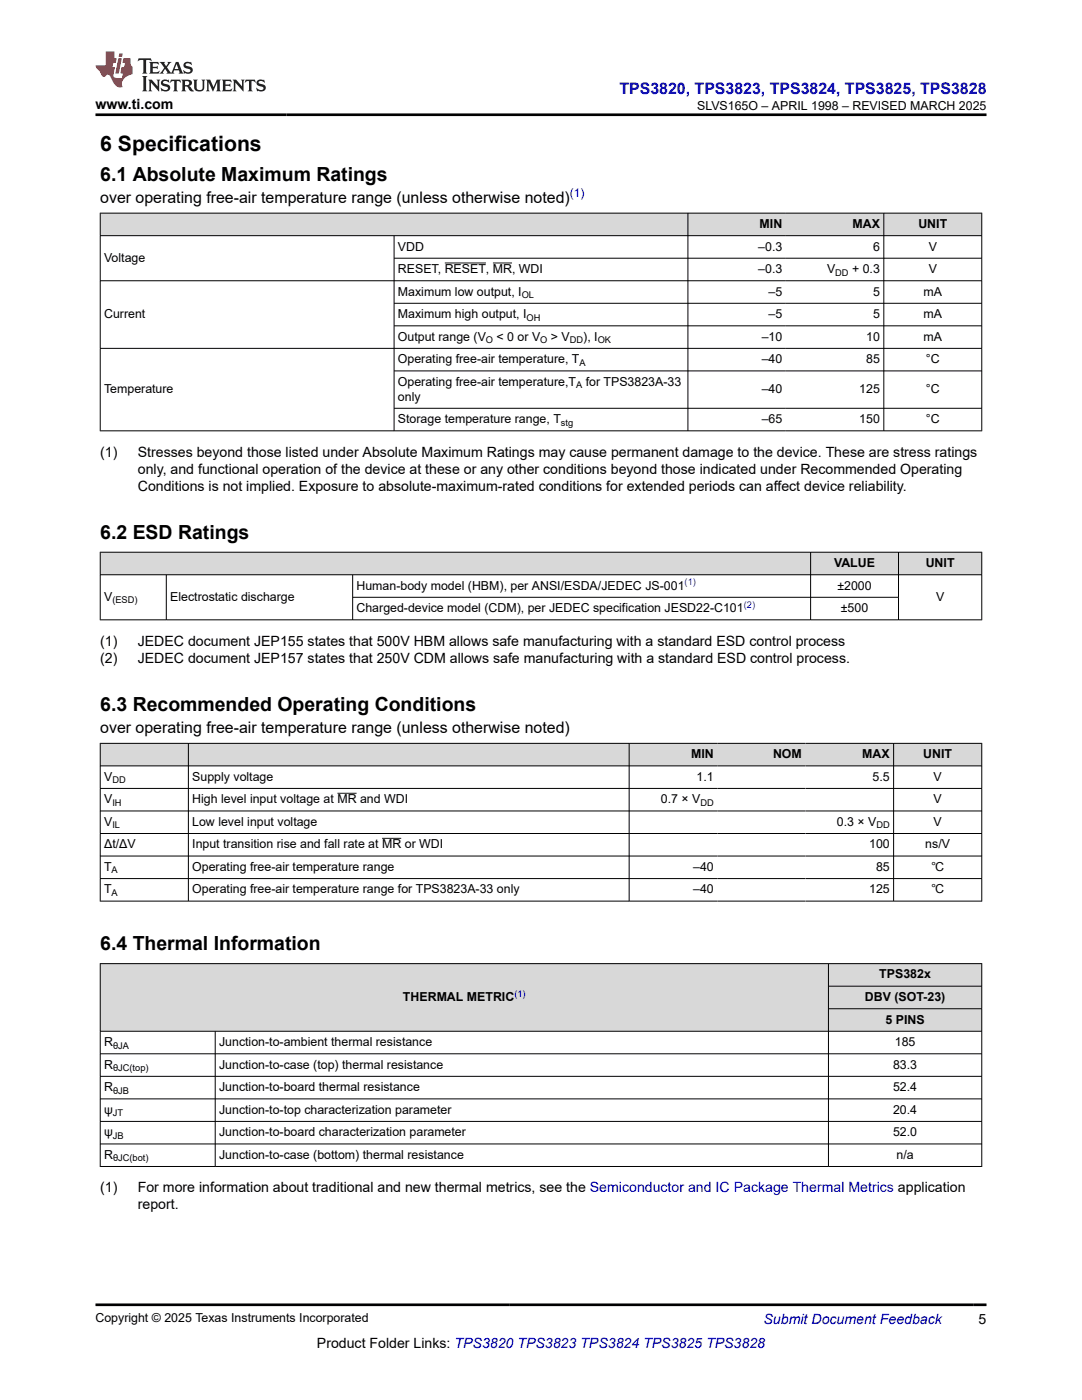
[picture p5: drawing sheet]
<svg xmlns="http://www.w3.org/2000/svg" width="216mm" height="279mm" viewBox="0 0 216 279" stroke-linecap="round" stroke-linejoin="round" font-family="sans-serif">
<defs><g id="words">
<text font-size="4.2" x="20" y="30.2">6 Specifications</text>
<g font-size="3.9">
<text x="20" y="36">6.1 Absolute Maximum Ratings</text>
<text x="20" y="107.5">6.2 ESD Ratings</text>
<text x="20" y="141.9">6.3 Recommended Operating Conditions</text>
<text x="20" y="189.6">6.4 Thermal Information</text>
</g>
<text font-size="3.2" fill="#00f" x="123.6" y="18.7">TPS3820, TPS3823, TPS3824, TPS3825, TPS3828</text>
<g font-size="3.2">
<text x="20" y="40.4">over operating free-air temperature range (unless otherwise noted)</text>
<text x="20" y="146.2">over operating free-air temperature range (unless otherwise noted)</text>
</g>
<g font-size="2.8">
<text x="19" y="21.8">www.ti.com</text>
<text x="20" y="91.1">(1)</text>
<text x="27.5" y="91.1">Stresses beyond those listed under Absolute Maximum Ratings may cause permanent damage to the device. These are stress ratings</text>
<text x="27.5" y="94.5">only, and functional operation of the device at these or any other conditions beyond those indicated under Recommended Operating</text>
<text x="27.5" y="97.9">Conditions is not implied. Exposure to absolute-maximum-rated conditions for extended periods can affect device reliability.</text>
<text x="20" y="128.9">(1)</text>
<text x="27.5" y="128.9">JEDEC document JEP155 states that 500V HBM allows safe manufacturing with a standard ESD control process</text>
<text x="20" y="132.2">(2)</text>
<text x="27.5" y="132.2">JEDEC document JEP157 states that 250V CDM allows safe manufacturing with a standard ESD control process.</text>
<text x="20" y="238">(1)</text>
<text x="27.5" y="238">For more information about traditional and new thermal metrics, see the Semiconductor and IC Package Thermal Metrics application</text>
<text x="27.5" y="241.3">report.</text>
<text x="63.2" y="269">Product Folder Links: TPS3820 TPS3823 TPS3824 TPS3825 TPS3828</text>
<text x="195.3" y="264.2">5</text>
</g>
<text font-size="2.8" fill="#00f" x="152.4" y="264.2">Submit Document Feedback</text>
<g font-size="2.5">
<text x="139.1" y="21.9">SLVS165O – APRIL 1998 – REVISED MARCH 2025</text>
<text x="151.6" y="45.5">MIN</text>
<text x="170.1" y="45.5">MAX</text>
<text x="183.2" y="45.5">UNIT</text>
<text x="20.8" y="52.2">Voltage</text>
<text x="79.4" y="50">VDD</text>
<text x="151.3" y="50">–0.3</text>
<text x="174.2" y="50">6</text>
<text x="185.3" y="50">V</text>
<text x="79.4" y="54.5">RESET, RESET, MR, WDI</text>
<text x="79.4" y="59">Maximum low output, I</text>
<text x="151.3" y="54.5">–0.3</text>
<text x="153.4" y="59">–5</text>
<text x="165" y="54.5">V</text>
<text x="170" y="54.5">+ 0.3</text>
<text x="174.2" y="59">5</text>
<text x="184.3" y="59">mA</text>
<text x="185.3" y="54.5">V</text>
<text x="20.8" y="63.5">Current</text>
<text x="79.4" y="63.5">Maximum high output, I</text>
<text x="153.4" y="63.5">–5</text>
<text x="174.2" y="63.5">5</text>
<text x="184.3" y="63.5">mA</text>
<text x="79.4" y="68">Output range (V</text>
<text x="99.1" y="68">&lt; 0 or V</text>
<text x="109.9" y="68">&gt; V</text>
<text x="116.4" y="68">), I</text>
<text x="152" y="68">–10</text>
<text x="172.8" y="68">10</text>
<text x="184.3" y="68">mA</text>
<text x="79.4" y="72.5">Operating free-air temperature, T</text>
<text x="79.4" y="77">Operating free-air temperature,T</text>
<text x="116.9" y="77">for TPS3823A-33</text>
<text x="152" y="72.5">–40</text>
<text x="172.8" y="72.5">85</text>
<text x="184.7" y="72.5">°C</text>
<text x="20.8" y="78.5">Temperature</text>
<text x="79.4" y="79.9">only</text>
<text x="152" y="78.5">–40</text>
<text x="171.5" y="78.5">125</text>
<text x="184.7" y="78.5">°C</text>
<text x="79.4" y="84.4">Storage temperature range, T</text>
<text x="152" y="84.4">–65</text>
<text x="171.5" y="84.4">150</text>
<text x="184.7" y="84.4">°C</text>
<text x="166.4" y="113.2">VALUE</text>
<text x="184.7" y="113.2">UNIT</text>
<text x="20.8" y="119.9">V</text>
<text x="34" y="119.9">Electrostatic discharge</text>
<text x="71.1" y="117.7">Human-body model (HBM), per ANSI/ESDA/JEDEC JS-001</text>
<text x="167.1" y="117.7">±2000</text>
<text x="186.8" y="119.9">V</text>
<text x="71.1" y="122.2">Charged-device model (CDM), per JEDEC specification JESD22-C101</text>
<text x="167.8" y="122.2">±500</text>
<text x="20.8" y="155.8">V</text>
<text x="38.4" y="155.8">Supply voltage</text>
<text x="137.9" y="151.3">MIN</text>
<text x="139" y="155.8">1.1</text>
<text x="154.3" y="151.3">NOM</text>
<text x="172.1" y="151.3">MAX</text>
<text x="174.1" y="155.8">5.5</text>
<text x="184.2" y="151.3">UNIT</text>
<text x="186.3" y="155.8">V</text>
<text x="20.8" y="160.3">V</text>
<text x="38.4" y="160.3">High level input voltage at MR and WDI</text>
<text x="131.9" y="160.3">0.7 × V</text>
<text x="186.3" y="160.3">V</text>
<text x="20.8" y="164.8">V</text>
<text x="38.4" y="164.8">Low level input voltage</text>
<text x="167" y="164.8">0.3 × V</text>
<text x="186.3" y="164.8">V</text>
<text x="20.8" y="169.3">Δt/ΔV</text>
<text x="20.8" y="173.8">T</text>
<text x="38.4" y="169.3">Input transition rise and fall rate at MR or WDI</text>
<text x="38.4" y="173.8">Operating free-air temperature range</text>
<text x="138.3" y="173.8">–40</text>
<text x="173.4" y="169.3">100</text>
<text x="174.8" y="173.8">85</text>
<text x="184.6" y="169.3">ns/V</text>
<text x="185.8" y="173.8">℃</text>
<text x="20.8" y="178.3">T</text>
<text x="38.4" y="178.3">Operating free-air temperature range for TPS3823A-33 only</text>
<text x="138.3" y="178.3">–40</text>
<text x="173.4" y="178.3">125</text>
<text x="185.8" y="178.3">℃</text>
<text x="175.5" y="195.3">TPS382x</text>
<text x="80.4" y="199.8">THERMAL METRIC</text>
<text x="172.6" y="199.8">DBV (SOT-23)</text>
<text x="20.8" y="208.8">R</text>
<text x="43.7" y="208.8">Junction-to-ambient thermal resistance</text>
<text x="176.7" y="204.3">5 PINS</text>
<text x="178.5" y="208.8">185</text>
<text x="20.8" y="213.3">R</text>
<text x="43.7" y="213.3">Junction-to-case (top) thermal resistance</text>
<text x="178.2" y="213.3">83.3</text>
<text x="20.8" y="217.8">R</text>
<text x="43.7" y="217.8">Junction-to-board thermal resistance</text>
<text x="178.2" y="217.8">52.4</text>
<text x="20.8" y="222.3">ψ</text>
<text x="20.8" y="226.8">ψ</text>
<text x="43.7" y="222.3">Junction-to-top characterization parameter</text>
<text x="43.7" y="226.8">Junction-to-board characterization parameter</text>
<text x="178.2" y="222.3">20.4</text>
<text x="178.2" y="226.8">52.0</text>
<text x="20.8" y="231.3">R</text>
<text x="43.7" y="231.3">Junction-to-case (bottom) thermal resistance</text>
<text x="178.9" y="231.3">n/a</text>
<text x="19" y="263.9">Copyright © 2025 Texas Instruments Incorporated</text>
</g>
<text font-size="2.4" fill="#00f" x="113.7" y="39.4">(1)</text>
<g font-size="1.9">
<text x="104.1" y="59.5">OL</text>
<text x="166.7" y="55">DD</text>
<text x="105.1" y="64">OH</text>
<text x="97" y="68.5">O</text>
<text x="107.8" y="68.5">O</text>
<text x="113.7" y="68.5">DD</text>
<text x="119.3" y="68.5">OK</text>
<text x="114.9" y="77.5">A</text>
<text x="115.6" y="73">A</text>
<text x="111.9" y="84.9">stg</text>
<text x="22.4" y="120.4">(ESD)</text>
<text x="22.4" y="156.3">DD</text>
<text x="22.4" y="160.8">IH</text>
<text x="139.7" y="160.8">DD</text>
<text x="22.4" y="165.3">IL</text>
<text x="174.9" y="165.3">DD</text>
<text x="22.3" y="174.3">A</text>
<text x="22.3" y="178.8">A</text>
<text x="22.6" y="209.3">θJA</text>
<text x="22.6" y="213.8">θJC(top)</text>
<text x="22.6" y="218.3">θJB</text>
<text x="22.5" y="222.8">JT</text>
<text x="22.5" y="227.3">JB</text>
<text x="22.6" y="231.8">θJC(bot)</text>
</g>
<g font-size="1.9" fill="#00f">
<text x="136.6" y="116.8">(1)</text>
<text x="148.4" y="121.3">(2)</text>
<text x="102.6" y="199">(1)</text>
</g>
</g></defs>
<g fill="#d8d8d8">
<path d="M20 42.5h175.9v4.5h-175.9z" fill-rule="evenodd"/>
<path d="M20.1 42.6h117.1v4.4h-117.1z" fill-rule="evenodd"/>
<path d="M137.3 42.6h19.5v4.4h-19.5z" fill-rule="evenodd"/>
<path d="M156.8 42.6h19.5v4.4h-19.5z" fill-rule="evenodd"/>
<path d="M176.4 42.6h19.4v4.4h-19.4z" fill-rule="evenodd"/>
</g>
<g fill="none" stroke="#000" stroke-width=".2">
<path d="M19.9 42.5h176.1M19.9 47h176.1M19.9 56h176.1M20 42.5v43.5M78.6 47v39M78.6 51.5h117.4M88.7 52.5h8.3M98.3 52.5h3.9M137.3 42.5v43.5M176.4 42.5v43.5M195.9 42.5v43.5M19.9 69.5h176.1"/>
<path d="M78.6 60.5h117.4M78.6 65h117.4M78.6 74h117.4M19.9 86h176.1M78.6 81.5h117.4"/>
</g>
<g fill="#d8d8d8">
<path d="M20 110.2h175.9v4.5h-175.9z" fill-rule="evenodd"/>
<path d="M20.1 110.3h141.6v4.3h-141.6z" fill-rule="evenodd"/>
<path d="M161.8 110.3h17.4v4.3h-17.4z" fill-rule="evenodd"/>
<path d="M179.3 110.3h16.5v4.3h-16.5z" fill-rule="evenodd"/>
</g>
<path d="M19.9 110.2h176.1M19.9 114.7h176.1M20 110.1v13.7M33.2 114.7v9.1M70.4 114.7v9.1M70.4 119.2h108.9M161.7 110.1v13.7M179.3 110.1v13.7M195.9 110.1v13.7M19.9 123.7h176.1" fill="none" stroke="#000" stroke-width=".2"/>
<g fill="#d8d8d8">
<path d="M20 148.4h175.9v4.4h-175.9z" fill-rule="evenodd"/>
<path d="M20.1 148.4h17.4v4.4h-17.4z" fill-rule="evenodd"/>
<path d="M37.7 148.4h87.8v4.4h-87.8z" fill-rule="evenodd"/>
<path d="M125.6 148.4h17.5v4.4h-17.5z" fill-rule="evenodd"/>
<path d="M143.1 148.4h17.6v4.4h-17.6z" fill-rule="evenodd"/>
<path d="M160.7 148.4h17.5v4.4h-17.5z" fill-rule="evenodd"/>
<path d="M178.4 148.4h17.4v4.4h-17.4z" fill-rule="evenodd"/>
</g>
<g fill="none" stroke="#000" stroke-width=".2">
<path d="M19.9 148.4h176.1M19.9 152.8h176.1M19.9 157.3h176.1M20 148.3v31.6M37.6 148.3v31.6M67.3 158.3h3.9M125.5 148.3v31.6M178.3 148.3v31.6M195.9 148.3v31.6M19.9 161.8h176.1M19.9 166.3h176.1M19.9 170.8h176.1"/>
<path d="M19.9 175.3h176.1M19.9 179.8h176.1M76.2 167.3h3.9"/>
</g>
<g fill="#d8d8d8">
<path d="M20 192.3h175.9v4.5h-175.9z" fill-rule="evenodd"/>
<path d="M20.1 192.4h145.1v13.3h-145.1z" fill-rule="evenodd"/>
<path d="M165.4 192.4h30.4v4.4h-30.4z" fill-rule="evenodd"/>
<path d="M165.4 196.9h30.4v4.4h-30.4z" fill-rule="evenodd"/>
<path d="M165.4 201.4h30.4v4.3h-30.4z" fill-rule="evenodd"/>
</g>
<g fill="none" stroke="#000" stroke-width=".2">
<path d="M19.9 192.3h176.1M20 192.3v40.6M165.3 192.3v40.6M165.3 196.8h30.7M195.9 192.3v40.6M19.9 205.8h176.1M19.9 210.3h176.1M19.9 214.8h176.1M19.9 219.3h176.1M42.9 205.8v27.1M165.3 201.3h30.7M19.9 223.8h176.1"/>
<path d="M19.9 228.3h176.1M19.9 232.8h176.1"/>
</g>
<path d="M27.7 11.6l-.2 .6 .5-.2h.6v.1v2.2l-.2 .4h1l-.2-.4v-2.2v-.1h.5l.5 .2-.1-.6zM29.8 12.4l.2 .3v1.6l-.2 .4h1.9l.1-.6a1.08 1.08 0 0 1-1.3 .2v-.7h.6l.4 .2v-.7l-.4 .2h-.6v-.5l.2-.2a1 1 0 0 1 1 .3l-.1-.5zM31.8 12.4l1 1.1-1 1.2h.9l-.2-.2 .4-.8 .5 .8-.2 .2h1.6l-.2-.2 .1-.5h1l.1 .5-.1 .2h.9l-.2-.4-.8-1.9h-.5l-1 2.1-.8-1.1 .9-1h-.8l.2 .2-.5 .6-.3-.6 .1-.2zM35.2 12.8l.4 1h-.8zM36.8 12.5a.65 .65 0 0 0-.2 .7 .65 .65 0 0 0 .6 .5l.7 .1 .1 .3a.79 .79 0 0 1-.7 .4 .79 .79 0 0 1-.7-.5l.1 .7 .2-.1a.93 .93 0 0 0 1.1 0 .93 .93 0 0 0 .4-.9 1.46 1.46 0 0 0-1.2-.6l-.1-.3a1.09 1.09 0 0 1 1.2 .2l-.2-.6-.1 .1-.6-.2zM28.4 15.2l.2 .4v2.2l-.2 .4h1l-.2-.4v-2.2l.2-.4zM29.6 15.9l.2 .4v1.5l-.2 .4h.8l-.3-.4v-1.3l1.7 1.8v-2l.2-.4h-.8l.2 .2 .1 1.1-1.2-1.3zM32.3 16a.65 .65 0 0 0-.2 .8 .65 .65 0 0 0 .7 .4l.6 .2 .1 .2a.79 .79 0 0 1-.7 .4 .79 .79 0 0 1-.7-.5l.1 .7 .2-.1a.93 .93 0 0 0 1.1 .1 .93 .93 0 0 0 .4-1 1.46 1.46 0 0 0-1.2-.5l-.1-.4a1.09 1.09 0 0 1 1.2 .2l-.2-.6-.1 .1-.6-.1zM34.1 15.9l-.1 .6a.63 .63 0 0 1 .7-.3l.1 1.6-.3 .4h1l-.2-.4v-1.6a.66 .66 0 0 1 .8 .3l-.1-.6zM36.2 15.9l.2 .4v1.5l-.2 .4h.9l-.2-.2v-.7h.5l.1 .2a.79 .79 0 0 0 1.2 .6l-1-.9a.61 .61 0 0 0 .6-.6 .61 .61 0 0 0-.5-.7zM36.9 16.2h.2a.47 .47 0 0 1 .5 .1 .47 .47 0 0 1 .1 .5l-.2 .1-.6 .1zM38.5 15.9l.2 .2a2.27 2.27 0 0 0 .4 2 1.04 1.04 0 0 0 1.7-.7v-1.3l.2-.2h-.8l.2 .4v1.1a.6 .6 0 0 1-.6 .6 .6 .6 0 0 1-.6-.6v-1.1l.3-.4zM41.1 15.9l.2 .4v1.5l-.2 .4h.7l-.2-.4v-1.4l.9 1.9 .8-1.9v1.4l-.2 .4h1l-.3-.4v-1.5l.3-.4h-.8l-.7 1.5-.7-1.5zM44.3 15.9l.2 .4v1.5l-.2 .4h1.9l.1-.6a1.09 1.09 0 0 1-1.3 .2v-.7h.6l.4 .2v-.6l-.4 .2h-.6v-.6l.2-.1a1.01 1.01 0 0 1 1 .3l-.1-.6zM46.4 15.9l.3 .4v1.5l-.3 .4h.8l-.2-.4v-1.3l1.6 1.8v-2l.2-.4h-.7l.2 .2v1.1l-1.2-1.3zM49 15.9l-.1 .6a.63 .63 0 0 1 .8-.3v1.6l-.3 .4h1l-.2-.4v-1.6a.66 .66 0 0 1 .8 .3l-.1-.6zM51.4 16a.65 .65 0 0 0-.2 .8 .65 .65 0 0 0 .6 .4l.6 .2 .2 .2a.79 .79 0 0 1-.8 .4 .79 .79 0 0 1-.6-.5l.1 .7 .2-.1a.93 .93 0 0 0 1 .1 .93 .93 0 0 0 .5-1 1.46 1.46 0 0 0-1.3-.5l-.1-.4a1.09 1.09 0 0 1 1.3 .2l-.2-.6-.2 .1-.5-.1z" fill="#231f20"/>
<path d="M21.1 10.3v2.7h-2.1l.1 .4 .9 1a.95 .95 0 0 0 .9 .9 .59 .59 0 0 1 .6-.4 .59 .59 0 0 1 .5 .3l.4 .8a1.59 1.59 0 0 0 2.1 1.4 1.61 1.61 0 0 1 1-2.3l1-.3-.1-1.5a1.59 1.59 0 0 1-.4-1.7h-1.4l-.2 .9h.5l-.1 .9h-.5l-.2 .9v.3l.4 .1-.2 .9h-.6a.73 .73 0 0 1-1.1-.7l.3-1.5h-.5l.2-.9h.5l.2-.9h-.5v-1.3zM23.6 11.6l-.6 3.1h.7l.6-3.1zM23.8 10.7l-.1 .6h.7l.1-.6z" fill="#ed1c24"/>
<path d="M19 22.9h177.8M19 260.4h177.8" fill="none" stroke="#000" stroke-width=".53"/>
<use href="#words"/>
</svg>
